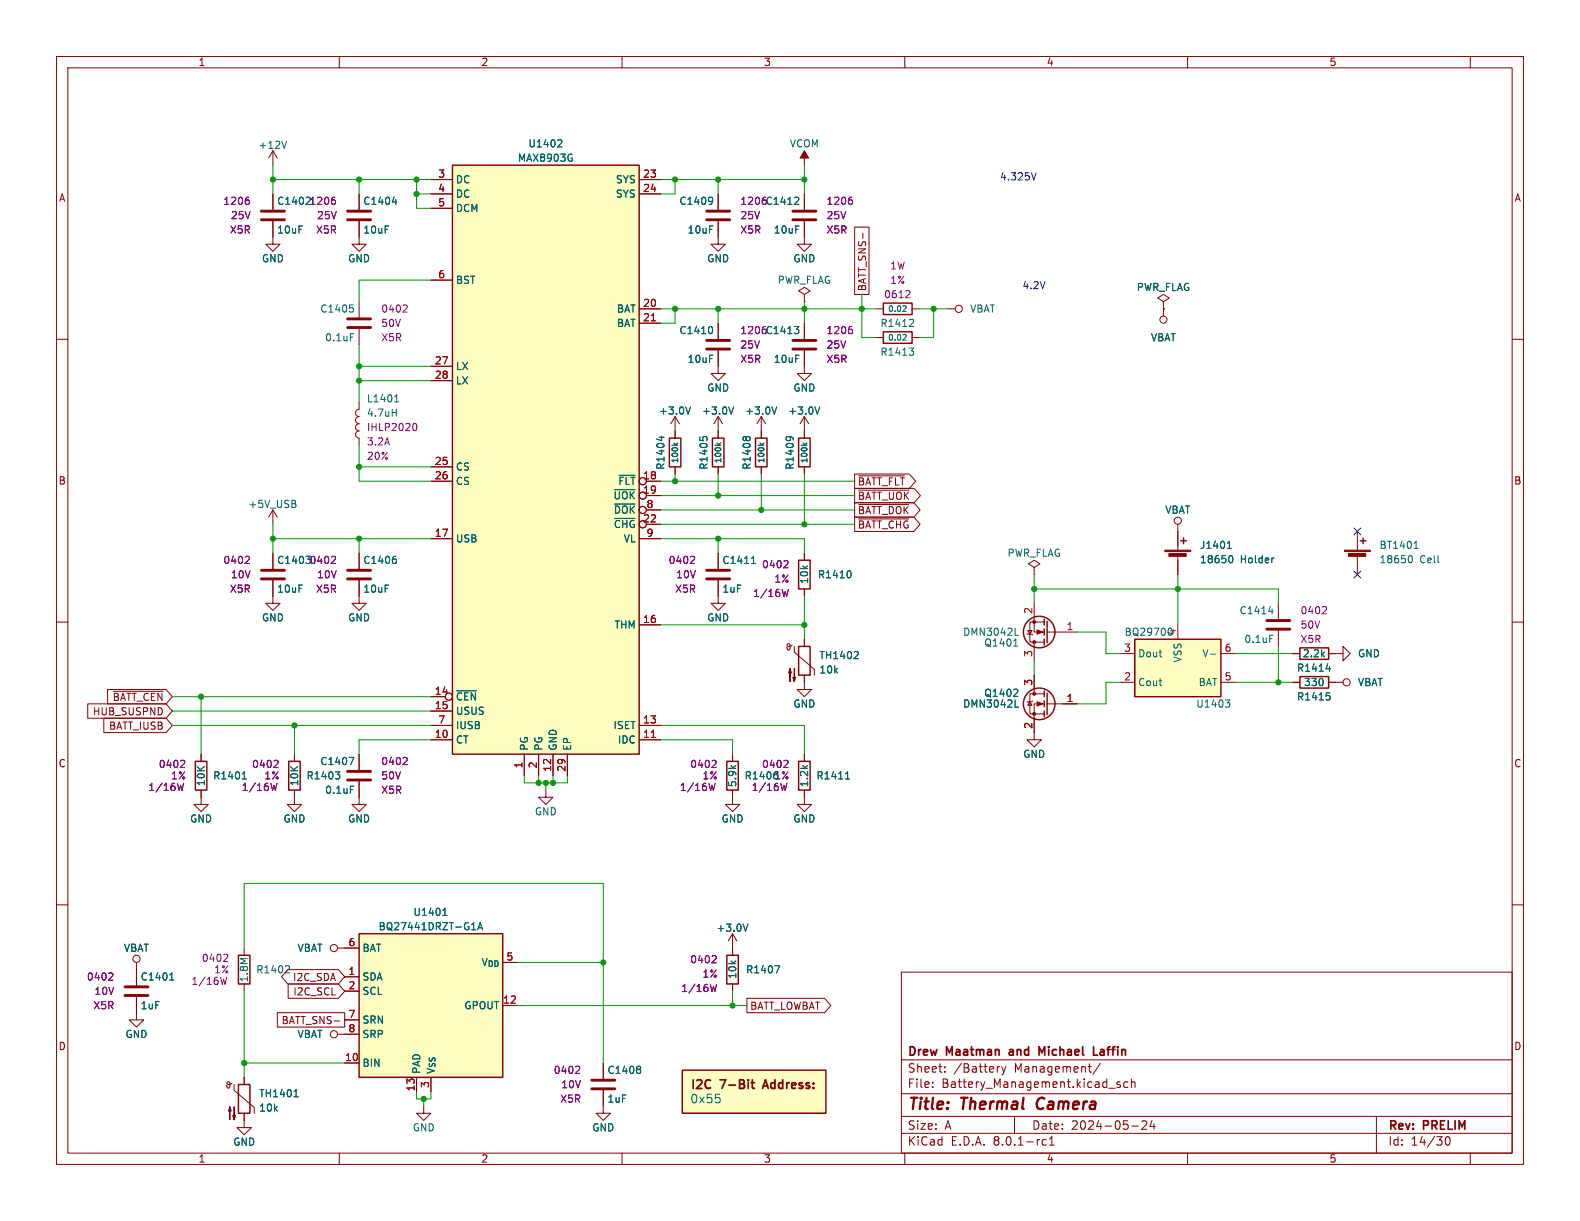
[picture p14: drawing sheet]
<svg xmlns="http://www.w3.org/2000/svg" width="279mm" height="216mm" viewBox="0 0 279 216" stroke-linecap="round" stroke-linejoin="round" font-family="sans-serif">
<defs><g id="words">
<g font-size="2.8" fill="#840000">
<text x="160.4" y="196.8">Title:</text>
<text x="170.1" y="196.8">Thermal</text>
<text x="184.2" y="196.8">Camera</text>
</g>
<g font-size="2.1" fill="#840000">
<text x="160.4" y="189.9">Sheet:</text>
<text x="160.4" y="187.1">Drew</text>
<text x="167.4" y="187.1">Maatman</text>
<text x="168.6" y="189.9">/Battery</text>
<text x="179.2" y="187.1">and</text>
<text x="179.4" y="189.9">Management/</text>
<text x="185" y="187.1">Michael</text>
<text x="195.2" y="187.1">Laffin</text>
<text x="127.4" y="193">7-Bit</text>
<text x="135.6" y="193">Address:</text>
<text x="160.4" y="192.6">File:</text>
<text x="166.5" y="192.6">Battery_Management.kicad_sch</text>
<text x="160.4" y="202.8">KiCad</text>
<text x="160.4" y="200">Size:</text>
<text x="167.1" y="200">A</text>
<text x="168.1" y="202.8">E.D.A.</text>
<text x="175.7" y="202.8">8.0.1-rc1</text>
<text x="182.4" y="200">Date:</text>
<text x="189.4" y="200">2024-05-24</text>
<text x="245.4" y="200.2">Rev:</text>
<text x="245.4" y="202.8">Id:</text>
<text x="249.5" y="202.8">14/30</text>
<text x="251.8" y="200.2">PRELIM</text>
</g>
<g font-size="2.1" fill="#006464">
<text x="121.9" y="193">I2C</text>
<text x="122" y="195.3">0x55</text>
</g>
<g font-size="1.8" fill="#840000">
<text x="35" y="11.9">1</text>
<text x="85" y="11.9">2</text>
<text x="135" y="11.9">3</text>
<text x="185" y="11.9">4</text>
<text x="235" y="11.9">5</text>
<text x="10.3" y="35.9">A</text>
<text x="267.7" y="35.9">A</text>
<text x="153.4" y="51.6" transform="rotate(-90 153.4 51.6)">BATT_SNS-</text>
<text x="10.3" y="85.9">B</text>
<text x="151.6" y="88.6">~{BATT_UOK}</text>
<text x="151.6" y="86">~{BATT_FLT}</text>
<text x="267.7" y="85.9">B</text>
<text x="151.6" y="91.1">~{BATT_DOK}</text>
<text x="151.6" y="93.7">~{BATT_CHG}</text>
<text x="19.8" y="124.1">~{BATT_CEN}</text>
<text x="16.3" y="126.7">HUB_SUSPND</text>
<text x="19.2" y="129.2">BATT_IUSB</text>
<text x="10.3" y="135.9">C</text>
<text x="267.7" y="135.9">C</text>
<text x="51.7" y="173.7">I2C_SDA</text>
<text x="51.8" y="176.2">I2C_SCL</text>
<text x="132.6" y="178.8">BATT_LOWBAT</text>
<text x="10.3" y="185.9">D</text>
<text x="49.7" y="181.3">BATT_SNS-</text>
<text x="267.7" y="185.9">D</text>
<text x="35" y="205.8">1</text>
<text x="85" y="205.8">2</text>
<text x="135" y="205.8">3</text>
<text x="185" y="205.8">4</text>
<text x="235" y="205.8">5</text>
</g>
<g font-size="1.8" fill="#006464">
<text x="45.6" y="26.5">+12V</text>
<text x="91.5" y="28.8">MAX8903G</text>
<text x="93.3" y="26.3">U1402</text>
<text x="139.6" y="26.3">VCOM</text>
<text x="80.5" y="32.6">DC</text>
<text x="80.5" y="35.2">DC</text>
<text x="108.8" y="32.6">SYS</text>
<text x="108.8" y="35.2">SYS</text>
<text x="48.9" y="36.4">C1402</text>
<text x="48.9" y="41.5">10uF</text>
<text x="54.6" y="36.4">1206</text>
<text x="64.1" y="36.4">C1404</text>
<text x="64.1" y="41.5">10uF</text>
<text x="80.5" y="37.7">DCM</text>
<text x="120" y="36.4">C1409</text>
<text x="121.5" y="41.5">10uF</text>
<text x="136.7" y="41.5">10uF</text>
<text x="46.2" y="46.6">GND</text>
<text x="61.5" y="46.6">GND</text>
<text x="125" y="46.6">GND</text>
<text x="140.2" y="46.6">GND</text>
<text x="80.5" y="50.4">BST</text>
<text x="137.4" y="50.4">PWR_FLAG</text>
<text x="200.9" y="51.7">PWR_FLAG</text>
<text x="56.5" y="55.5">C1405</text>
<text x="109" y="55.5">BAT</text>
<text x="109" y="58">BAT</text>
<text x="120" y="59.3">C1410</text>
<text x="155.6" y="58">R1412</text>
<text x="171.5" y="55.5">VBAT</text>
<text x="57.4" y="60.6">0.1uF</text>
<text x="80.5" y="65.6">LX</text>
<text x="121.5" y="64.4">10uF</text>
<text x="136.7" y="64.4">10uF</text>
<text x="155.6" y="63.1">R1413</text>
<text x="203.4" y="60.6">VBAT</text>
<text x="64.8" y="71.3">L1401</text>
<text x="80.5" y="68.2">LX</text>
<text x="125" y="69.4">GND</text>
<text x="140.2" y="69.4">GND</text>
<text x="64.8" y="73.9">4.7uH</text>
<text x="116.4" y="73.5">+3.0V</text>
<text x="124.1" y="73.5">+3.0V</text>
<text x="131.7" y="73.5">+3.0V</text>
<text x="139.3" y="73.5">+3.0V</text>
<text x="80.5" y="83.4">CS</text>
<text x="117.7" y="83.2" transform="rotate(-90 117.7 83.2)">R1404</text>
<text x="125.3" y="83.2" transform="rotate(-90 125.3 83.2)">R1405</text>
<text x="132.9" y="83.2" transform="rotate(-90 132.9 83.2)">R1408</text>
<text x="140.6" y="83.2" transform="rotate(-90 140.6 83.2)">R1409</text>
<text x="80.5" y="86">CS</text>
<text x="108.4" y="88.5">~{UOK}</text>
<text x="109.2" y="86">~{FLT}</text>
<text x="43.8" y="90">+5V_USB</text>
<text x="108.4" y="93.6">~{CHG}</text>
<text x="108.4" y="91">~{DOK}</text>
<text x="206" y="91">VBAT</text>
<text x="48.9" y="99.9">C1403</text>
<text x="54.6" y="99.9">0402</text>
<text x="64.1" y="99.9">C1406</text>
<text x="80.5" y="96.1">USB</text>
<text x="110.2" y="96.1">VL</text>
<text x="127.6" y="99.9">C1411</text>
<text x="178.1" y="98.7">PWR_FLAG</text>
<text x="212.1" y="97.3">J1401</text>
<text x="212.1" y="99.8">18650</text>
<text x="219.3" y="99.8">Holder</text>
<text x="243.8" y="99.8">18650</text>
<text x="243.8" y="97.3">BT1401</text>
<text x="251.1" y="99.8">Cell</text>
<text x="48.9" y="105">10uF</text>
<text x="64.1" y="105">10uF</text>
<text x="127.6" y="105">1uF</text>
<text x="143.1" y="103.4" transform="rotate(-90 143.1 103.4)">10k</text>
<text x="144.5" y="102.5">R1410</text>
<text x="46.2" y="110.1">GND</text>
<text x="61.5" y="110.1">GND</text>
<text x="108.6" y="111.4">THM</text>
<text x="125" y="110.1">GND</text>
<text x="170.2" y="112.6">DMN3042L</text>
<text x="198.8" y="112.6">BQ29700</text>
<text x="208" y="112.5" transform="rotate(-90 208 112.5)">4</text>
<text x="219.1" y="108.8">C1414</text>
<text x="220" y="113.9">0.1uF</text>
<text x="144.8" y="116.8">TH1402</text>
<text x="144.8" y="119.3">10k</text>
<text x="174" y="114.5">Q1401</text>
<text x="201.2" y="116.4">Dout</text>
<text x="209.1" y="117.2" transform="rotate(-90 209.1 117.2)">VSS</text>
<text x="212.5" y="116.4">V-</text>
<text x="229.3" y="119">R1414</text>
<text x="230.3" y="116.4">2.2k</text>
<text x="240" y="116.4">GND</text>
<text x="80.5" y="124.1">~{CEN}</text>
<text x="140.2" y="125.3">GND</text>
<text x="170.2" y="125.3">DMN3042L</text>
<text x="174" y="123.4">Q1402</text>
<text x="201.2" y="121.5">Cout</text>
<text x="211.4" y="125.3">U1403</text>
<text x="211.9" y="121.5">BAT</text>
<text x="229.3" y="124.1">R1415</text>
<text x="230.5" y="121.5">330</text>
<text x="240" y="121.5">VBAT</text>
<text x="80.5" y="131.7">CT</text>
<text x="80.5" y="126.6">USUS</text>
<text x="80.5" y="129.1">IUSB</text>
<text x="108.4" y="129.1">ISET</text>
<text x="109.2" y="131.7">IDC</text>
<text x="56.5" y="135.5">C1407</text>
<text x="93.6" y="132.8" transform="rotate(-90 93.6 132.8)">PG</text>
<text x="96.1" y="132.8" transform="rotate(-90 96.1 132.8)">PG</text>
<text x="98.7" y="132.8" transform="rotate(-90 98.7 132.8)">GND</text>
<text x="101.2" y="132.8" transform="rotate(-90 101.2 132.8)">EP</text>
<text x="134.6" y="136">0402</text>
<text x="180.8" y="134.2">GND</text>
<text x="36.4" y="139.1" transform="rotate(-90 36.4 139.1)">10K</text>
<text x="37.6" y="138">R1401</text>
<text x="52.9" y="139.1" transform="rotate(-90 52.9 139.1)">10K</text>
<text x="54.1" y="138">R1403</text>
<text x="57.4" y="140.6">0.1uF</text>
<text x="130.4" y="139.3" transform="rotate(-90 130.4 139.3)">5.9k</text>
<text x="131.6" y="138">R14061%</text>
<text x="143.1" y="139.3" transform="rotate(-90 143.1 139.3)">1.2k</text>
<text x="144.3" y="138">R1411</text>
<text x="33.5" y="145.6">GND</text>
<text x="50" y="145.6">GND</text>
<text x="61.5" y="145.6">GND</text>
<text x="94.5" y="144.4">GND</text>
<text x="127.5" y="145.6">GND</text>
<text x="140.2" y="145.6">GND</text>
<text x="66.8" y="164.7">BQ27441DRZT-G1A</text>
<text x="73" y="162.2">U1401</text>
<text x="126.6" y="164.9">+3.0V</text>
<text x="21.8" y="168.5">VBAT</text>
<text x="24.8" y="173.6">C1401</text>
<text x="44" y="173.8" transform="rotate(-90 44 173.8)">1.8M</text>
<text x="45.2" y="172.3">R1402</text>
<text x="52.5" y="168.5">VBAT</text>
<text x="64" y="173.6">SDA</text>
<text x="64" y="168.5">BAT</text>
<text x="85" y="171">V_{DD}</text>
<text x="130.4" y="173.2" transform="rotate(-90 130.4 173.2)">10k</text>
<text x="131.8" y="172.3">R1407</text>
<text x="24.8" y="178.7">1uF</text>
<text x="64" y="176.1">SCL</text>
<text x="82" y="178.7">GPOUT</text>
<text x="22.1" y="183.7">GND</text>
<text x="52.5" y="183.7">VBAT</text>
<text x="64" y="181.2">SRN</text>
<text x="64" y="183.7">SRP</text>
<text x="64" y="188.8">BIN</text>
<text x="74.5" y="190" transform="rotate(-90 74.5 190)">PAD</text>
<text x="77.1" y="190" transform="rotate(-90 77.1 190)">V_{SS}</text>
<text x="107.3" y="190.1">C1408</text>
<text x="45.7" y="194.2">TH1401</text>
<text x="45.7" y="196.8">10k</text>
<text x="107.3" y="195.2">1uF</text>
<text x="41.1" y="202.8">GND</text>
<text x="72.9" y="200.3">GND</text>
<text x="104.6" y="200.3">GND</text>
</g>
<g font-size="1.8" fill="#a90000">
<text x="77.4" y="31.5">3</text>
<text x="77.4" y="34">4</text>
<text x="113.6" y="31.5">23</text>
<text x="113.6" y="34">24</text>
<text x="77.4" y="36.6">5</text>
<text x="77.4" y="49.3">6</text>
<text x="113.6" y="54.4">20</text>
<text x="113.6" y="56.9">21</text>
<text x="76.8" y="64.5">27</text>
<text x="76.8" y="67.1">28</text>
<text x="76.8" y="82.3">25</text>
<text x="76.8" y="84.8">26</text>
<text x="113.6" y="84.8">18</text>
<text x="113.6" y="87.4">19</text>
<text x="114.2" y="89.9">8</text>
<text x="76.8" y="95">17</text>
<text x="113.6" y="92.5">22</text>
<text x="114.2" y="95">9</text>
<text x="113.6" y="110.2">16</text>
<text x="182.6" y="108.7" transform="rotate(-90 182.6 108.7)">2</text>
<text x="188.5" y="111.5">1</text>
<text x="182.6" y="116.3" transform="rotate(-90 182.6 116.3)">3</text>
<text x="198.7" y="115.3">3</text>
<text x="216.5" y="115.3">6</text>
<text x="76.8" y="122.9">14</text>
<text x="76.8" y="125.5">15</text>
<text x="182.6" y="121.4" transform="rotate(-90 182.6 121.4)">3</text>
<text x="188.5" y="124.2">1</text>
<text x="198.7" y="120.4">2</text>
<text x="216.5" y="120.4">5</text>
<text x="76.8" y="130.6">10</text>
<text x="77.4" y="128">7</text>
<text x="113.6" y="130.6">11</text>
<text x="113.6" y="128">13</text>
<text x="182.6" y="129" transform="rotate(-90 182.6 129)">2</text>
<text x="92.5" y="136" transform="rotate(-90 92.5 136)">1</text>
<text x="95" y="136" transform="rotate(-90 95 136)">2</text>
<text x="97.5" y="136.6" transform="rotate(-90 97.5 136.6)">12</text>
<text x="100.1" y="136.6" transform="rotate(-90 100.1 136.6)">29</text>
<text x="61.5" y="167.4">6</text>
<text x="61.5" y="172.5">1</text>
<text x="89.5" y="169.9">5</text>
<text x="61.5" y="175">2</text>
<text x="88.9" y="177.5">12</text>
<text x="61.5" y="180.1">7</text>
<text x="61.5" y="182.6">8</text>
<text x="60.9" y="187.7">10</text>
<text x="73.4" y="193.1" transform="rotate(-90 73.4 193.1)">13</text>
<text x="75.9" y="192.5" transform="rotate(-90 75.9 192.5)">3</text>
</g>
<g font-size="1.8" fill="#0000c2">
<text x="176.7" y="32.1">4.325V</text>
<text x="180.7" y="51.3">4.2V</text>
</g>
<g font-size="1.8" fill="#840084">
<text x="39.4" y="36.4">1206</text>
<text x="40.5" y="41.5">X5R</text>
<text x="40.7" y="39">25V</text>
<text x="55.8" y="41.5">X5R</text>
<text x="56" y="39">25V</text>
<text x="130.8" y="36.4">1206 C1412</text>
<text x="130.8" y="39">25V</text>
<text x="130.8" y="41.5">X5R</text>
<text x="146.1" y="36.4">1206</text>
<text x="146.1" y="39">25V</text>
<text x="146.1" y="41.5">X5R</text>
<text x="157.3" y="47.9">1W</text>
<text x="156.2" y="52.9">0612</text>
<text x="157.3" y="50.4">1%</text>
<text x="67.3" y="55.5">0402</text>
<text x="67.3" y="58">50V</text>
<text x="130.8" y="59.3">1206 C1413</text>
<text x="146.1" y="59.3">1206</text>
<text x="67.3" y="60.6">X5R</text>
<text x="130.8" y="61.8">25V</text>
<text x="130.8" y="64.4">X5R</text>
<text x="146.1" y="61.8">25V</text>
<text x="146.1" y="64.4">X5R</text>
<text x="64.8" y="76.4">IHLP2020</text>
<text x="64.8" y="79">3.2A</text>
<text x="64.8" y="81.5">20%</text>
<text x="39.4" y="99.9">0402</text>
<text x="118.1" y="99.9">0402</text>
<text x="134.6" y="100.7">0402</text>
<text x="40.5" y="105">X5R</text>
<text x="40.7" y="102.5">10V</text>
<text x="55.8" y="105">X5R</text>
<text x="56" y="102.5">10V</text>
<text x="119.3" y="105">X5R</text>
<text x="119.5" y="102.5">10V</text>
<text x="133.1" y="105.8">1/16W</text>
<text x="136.8" y="103.2">1%</text>
<text x="229.9" y="108.8">0402</text>
<text x="229.9" y="111.4">50V</text>
<text x="229.9" y="113.9">X5R</text>
<text x="28" y="136">0402</text>
<text x="44.5" y="136">0402</text>
<text x="67.3" y="135.5">0402</text>
<text x="121.9" y="136">0402</text>
<text x="26.1" y="140.1">1/16W</text>
<text x="30.1" y="138">1%</text>
<text x="42.7" y="140.1">1/16W</text>
<text x="46.7" y="138">1%</text>
<text x="67.3" y="138">50V</text>
<text x="67.3" y="140.6">X5R</text>
<text x="120.1" y="140.1">1/16W</text>
<text x="124.1" y="138">1%</text>
<text x="132.8" y="140.1">1/16W</text>
<text x="15.3" y="173.6">0402</text>
<text x="35.6" y="170.3">0402</text>
<text x="37.8" y="172.3">1%</text>
<text x="121.9" y="170.5">0402</text>
<text x="124.1" y="173.1">1%</text>
<text x="16.4" y="178.7">X5R</text>
<text x="16.6" y="176.1">10V</text>
<text x="33.8" y="174.3">1/16W</text>
<text x="120.4" y="175.6">1/16W</text>
<text x="97.8" y="190.1">0402</text>
<text x="99" y="195.2">X5R</text>
<text x="99.1" y="192.6">10V</text>
</g>
<g font-size="1.4" fill="#006464">
<text x="156.9" y="55.3">0.02</text>
<text x="156.9" y="60.4">0.02</text>
<text x="120.1" y="82" transform="rotate(-90 120.1 82)">100k</text>
<text x="127.7" y="82" transform="rotate(-90 127.7 82)">100k</text>
<text x="135.4" y="82" transform="rotate(-90 135.4 82)">100k</text>
<text x="143" y="82" transform="rotate(-90 143 82)">100k</text>
</g>
</g></defs>
<g fill="none" stroke="#840000" stroke-width=".18">
<path d="M10 10h259.4v195.9h-259.4zM12 12h255.4v191.9h-255.4zM60 10v2M110 10v2M160 10v2M210 10v2M260 10v2M63.5 39.1v4.1h1.3l-1.3 1.3-1.3-1.3h1.3M63.5 34.3v2.8M10 60h2M267.4 60h2M63.5 71.1v1.3a.63 .63 0 0 0-.6 .6 .63 .63 0 0 0 .6 .7 .64 .64 0 0 0-.6 .6 .64 .64 0 0 0 .6 .6 .64 .64 0 0 0-.6 .7 .64 .64 0 0 0 .6 .6"/>
<path d="M63.5 76.2a.63 .63 0 0 0-.6 .6 .63 .63 0 0 0 .6 .7v1.2M63.5 97.8v2.8M10 110h2M63.5 102.6v4.1h1.3l-1.3 1.3-1.3-1.3h1.3M182.9 100.3l1-.6-1-.6-1 .6 1 .6v1.3M182.9 101.6h.1M267.4 110h2M52.1 139.7v2.5h-1.3l1.3 1.3 1.2-1.3h-1.2M52.1 133.4v1.2M63.5 138.2v4h-1.3l1.3 1.3 1.3-1.3h-1.3M63.5 133.4v2.7M10 160h2"/>
<path d="M267.4 160h2M24.1 176.3v4h1.3l-1.3 1.3-1.2-1.3h1.2M24.1 170.2v4M43.2 167.6v1.3M43.2 174v1.3M159.4 171.9h108v32h-108zM159.4 197.4h108M159.4 193.4h108M159.4 187.4h108M164.9 192.1v.2M164.9 191.4v.1M167.1 189.4v.2"/>
<path d="M167.1 188.7v.1M176.8 188.6l-.3 .1M177.1 188.6l.4 1M177.5 189.6l-.1 .3-.3 .2M177.9 188.6l-.4 1M179.4 197.4v3M192.4 188.6h.6M192.9 189.6h.1M194.6 188l-1.3 1.9M196.1 192.4h1.1M198.1 191.4l-.4-.1-.2 .2 .1 .2 .5 .2v.3h-.6M199.4 191.4l-.4-.1-.3 .3v.4l.2 .2h.5"/>
<path d="M200.1 191.4l.2-.1 .3 .1 .1 .9M200.1 190.8v1.5M200.1 199.1h1.2M201.9 198.3l.6-.1 .2 .1 .1 .3-.9 1.1h.9M203.7 198.1l-.3 1.1h.9M204.1 198.7v1M243.4 197.4v6.5M60 203.9v2M110 203.9v2M159.4 200.4h108M160 203.9v2M185 201.6l-.4-.1-.3 .3v.4l.1 .2h.6"/>
<path d="M185.6 202.5h.8M185.6 201.4l.4-.4v1.5M210 203.9v2M255.8 201.1l.1-.1a.81 .81 0 0 1 .6 .6 .81 .81 0 0 1-.3 .8l-.1 .1a.81 .81 0 0 1-.6-.6 .81 .81 0 0 1 .3-.8zM260 203.9v2"/>
<circle cx="24.1" cy="169.5" r=".63"/>
</g>
<path d="M183.6 194.4a1.27 1.27 0 0 0 0 1.6" fill="none" stroke="#840000" stroke-width=".4"/>
<path d="M178.5 186.1v.4M184.7 185.1l-.5 1-.5-1v1.5M193.4 185.1v1.5h.7M194.7 185.6h-.1M194.7 186a.29 .29 0 0 0-.2 .3 .29 .29 0 0 0 .2 .3" fill="none" stroke="#840000" stroke-width=".3"/>
<path d="M61.5 38.9h4M61.5 37.3h4M61.5 102.4h4M61.5 100.8h4M61.5 137.9h4M61.5 136.4h4M22.1 176h4.1M22.1 174.5h4.1" fill="none" stroke="#840000" stroke-width=".51"/>
<g fill="none" stroke="#006464" stroke-width=".18">
<path d="M69.4 35.7h.8M70 35.3v.8M69.4 72.9h.7M69.8 71.1h.7M69.9 70.1l.2-.3v1.3M70.1 72.3v1.3M69.7 98.4h.3M69.9 98.9l.2 .2v.3l-.2 .2M59.3 136.5h.8l-.4 .5M59.8 137l.3 .2v.3l-.3 .2M61.7 133.9h.9l-.6 1.3M62 139h.6"/>
<path d="M30 173.3h.7M30.1 172.3l.3-.3v1.3M50.9 170.8l.3 .2-.1 .3-.7 .7h.8"/>
</g>
<path d="M59 34.9h.2M59.1 35.4l.2 .2v.3l-.2 .2M73.2 74.9h.1a.68 .68 0 0 1 .4 .6 .68 .68 0 0 1-.4 .6h-.1M59.1 98.4l.2 .2v.3l-.7 .7h.7M48.9 134.4l.3 .3-.1 .3-.7 .7h.8M49 138.5l-.3 1.3-.3-.9-.2 .9M71.8 133.9l.2 .3v.3l-.8 .7h.8M19.7 172l.3 .3-.1 .3-.7 .7h.8M40 168.7l.3 .3-.1 .3-.7 .7h.8M40.1 172.8l-.3 1.3-.3-.9-.2 .9" fill="none" stroke="#840084" stroke-width=".18"/>
<path d="M51.1 134.6h2v5.1h-2zM42.2 168.9h2v5.1h-2z" fill="none" stroke="#840000" stroke-width=".25"/>
<path d="M200.7 113h15.2v10.2h-15.2z" fill="#ffffc2"/>
<path d="M200.7 113h15.2v10.2h-15.2zM34.5 134.6h2.1v5.1h-2.1z" fill="none" stroke="#840000" stroke-width=".25"/>
<path d="M198.1 115.6h2.6M208.3 110.5v2.5M215.9 115.6h2.5M35.6 139.7v2.5h-1.3l1.3 1.3 1.2-1.3h-1.2M35.6 133.4v1.2M198.1 120.7h2.6M215.9 120.7h2.5" fill="none" stroke="#840000" stroke-width=".18"/>
<path d="M214 115.7h1M42.8 137.7h.8M43 136.8l.2-.3v1.2M216.7 123.8h.8l-.5 .5 .4 .1 .1 .4-.3 .2h-.3" fill="none" stroke="#006464" stroke-width=".18"/>
<path d="M32.4 134.4l.3 .3-.1 .3-.7 .7h.8M32.5 138.5l-.3 1.3-.3-.9-.2 .9" fill="none" stroke="#840084" stroke-width=".18"/>
<path d="M120.6 189.2h25.4v7.7h-25.4z" fill="#ffffc2"/>
<path d="M120.6 189.2h25.4v7.7h-25.4z" fill="none" stroke="#840000" stroke-width=".25"/>
<path d="M132.8 191.4h.6M133 190.9v1.3l.4 .3M135.4 190.9l-.5 1.6" fill="none" stroke="#840000" stroke-width=".3"/>
<path d="M126.6 193.5h.7M127.2 194.1l.2 .3-.2 .5" fill="none" stroke="#006464" stroke-width=".18"/>
<path d="M80 29.2h33v104.2h-33z" fill="#ffffc2"/>
<path d="M80 29.2h33v104.2h-33zM208.8 95.6h1M209.3 95.1v1M128.5 134.6h2.1v5.1h-2.1zM141.2 134.6h2.1v5.1h-2.1z" fill="none" stroke="#840000" stroke-width=".25"/>
<g fill="none" stroke="#840000" stroke-width=".18">
<path d="M76.2 31.8h3.8M76.2 34.3h3.8M76.2 36.8h3.8M113 31.8h3.8M113 34.3h3.8M76.2 49.5h3.8M113 54.6h3.8M113 57.2h3.8M76.2 64.8h3.8M76.2 67.3h3.8M76.2 95.3h3.8M76.2 85.1h3.8"/>
<path d="M76.2 82.6h3.8M113 95.3h3.8M114.3 85.1h2.5M114.3 87.6h2.5M114.3 92.7h2.5M114.3 90.2h2.5M208.3 94v3.3M208.3 98.3v3.3M113 110.5h3.8M226.1 106.7v2.8M226.1 111.5v2.8M76.2 130.8h3.8"/>
<path d="M76.2 128.3h3.8M76.2 123.2h2.5M76.2 125.7h3.8M92.7 133.4v3.8M95.2 133.4v3.8M97.8 133.4v3.8M100.3 133.4v3.8M113 130.8h3.8M113 128.3h3.8M129.5 133.4v1.2M129.5 139.7v1.3M142.2 133.4v1.2"/>
<path d="M142.2 139.7v1.3"/>
<circle cx="79.4" cy="123.2" r=".63"/>
</g>
<path d="M115.2 56.7h.7M115.2 130.4h.7" fill="none" stroke="#a90000" stroke-width=".18"/>
<g fill="none" stroke="#006464" stroke-width=".18">
<path d="M98.8 24.7l.4 .1 .2 .3-.8 .9h.8M101 28h.2v.4l-.2 .1M101 27.2l.1 .1M108.6 86.6h3.7M108.7 91.7h3.6M108.7 89.1h3.6M109.5 84h2.8M217 97h.8M217.2 96l.2-.3v1.3M217.5 98.3l.1-.1a.68 .68 0 0 1 .4 .7 .68 .68 0 0 1-.4 .6h-.1M225.1 98.7h.2M224.3 108.1h.8"/>
<path d="M224.5 112.3h.6M225 107.7v.8M80.7 122.1h3.5M149.5 137.7h.7M149.6 136.8l.3-.3v1.2"/>
</g>
<path d="M234.3 107.3l.3 .2-.1 .3-.7 .7h.8M126.4 134.4l.2 .3v.3l-.7 .7h.7M126.5 138.5l-.3 1.3-.3-.9-.2 .9M139.1 134.4l.2 .3v.3l-.7 .7h.7M139.2 138.5l-.3 1.3-.3-.9-.2 .9" fill="none" stroke="#840084" stroke-width=".18"/>
<path d="M224 111.3h4.1M224 109.7h4.1" fill="none" stroke="#840000" stroke-width=".51"/>
<g fill="#840000" stroke="#840000" stroke-width=".18">
<path d="M206 97.3h4.6v.2h-4.6z"/>
<path d="M206.7 97.9h3.1v.5h-3.1z"/>
</g>
<path d="M63.5 165.1h25.4v25.4h-25.4z" fill="#ffffc2"/>
<g fill="none" stroke="#840000" stroke-width=".25">
<path d="M156.2 53.6h5.1v2h-5.1zM156.2 58.7h5.1v2h-5.1zM118.4 77.5h2v5.1h-2zM126 77.5h2v5.1h-2zM133.6 77.5h2v5.1h-2zM141.2 77.5h2.1v5.1h-2.1zM141.2 99.1h2.1v5h-2.1zM240.5 95.6h1.1M241 95.1v1M141.2 114.3h2.1v5.1h-2.1zM184.7 109.5v1M184.7 111.3v1"/>
<path d="M184.7 113v1M185.2 109.9v3.8M229.9 119.6h5v2.1h-5zM229.9 114.6h5v2h-5zM184.7 122.2v1M184.7 124v1M184.7 125.7v1M185.2 122.6v3.8M63.5 165.1h25.4v25.4h-25.4zM128.5 168.9h2.1v5.1h-2.1zM42.2 191.8h2v5.1h-2z"/>
<circle cx="183.8" cy="111.8" r="2.79"/>
<circle cx="183.8" cy="124.5" r="2.79"/>
</g>
<g fill="none" stroke="#840000" stroke-width=".18">
<path d="M48.3 39.1v4.1h1.2l-1.2 1.3-1.3-1.3h1.3M48.3 26.7v2.5M48.3 34.3v2.8M48.3 26.7l-.8 1.2M48.3 26.7l.7 1.2M63.5 34.3v2.8M63.5 39.1v2.8M76.2 31.8h3.8M76.2 34.3h3.8M76.2 36.8h3.8M113 31.8h3.8M113 34.3h3.8"/>
<path d="M127 39.1v4.1h-1.3l1.3 1.3 1.3-1.3h-1.3M127 34.3v2.8M142.2 39.1v4.1h-1.2l1.2 1.3 1.3-1.3h-1.3M142.2 26.7v2.5M142.2 34.3v2.8M63.5 53.3v2.8M63.5 58.2v2.8M76.2 49.5h3.8M113 54.6h3.8M113 57.2h3.8M127 57.2v2.7M142.2 52.1l1.1-.7-1.1-.6-1 .6 1 .7v1.2"/>
<path d="M142.2 53.3h.1M142.2 57.2v2.7M151.1 40.2h2.6v11.9h-2.6zM152.6 41.2v1M154.9 54.6h1.3M154.9 59.7h1.3M161.3 54.6h1.3M161.3 59.7h1.3M167.6 54.6h1.3M205.7 53.3l1.1-.6-1.1-.6-1 .6 1 .6v1.3M205.7 54.6h.1M205.7 54.6v1.3"/>
<path d="M76.2 64.8h3.8M76.2 67.3h3.8M119.4 73.7v3.8M119.4 73.7l-.8 1.2M119.4 73.7l.7 1.2M127 62v4h-1.3l1.3 1.3 1.3-1.3h-1.3M127 73.7l-.8 1.2M127 73.7v3.8M127 73.7l.8 1.2M134.6 73.7l-.7 1.2M134.6 73.7v3.8M134.6 73.7l.8 1.2"/>
<path d="M142.2 62v4h-1.2l1.2 1.3 1.3-1.3h-1.3M142.2 73.7v3.8M142.2 73.7l-.7 1.2M142.2 73.7l.8 1.2M48.3 90.2v2.5M48.3 97.8v2.8M48.3 90.2l-.8 1.2M48.3 90.2l.7 1.2M63.5 97.8v2.8M76.2 95.3h3.8M76.2 85.1h3.8M76.2 82.6h3.8"/>
<path d="M113 95.3h3.8M114.3 85.1h2.5M114.3 87.6h2.5M114.3 92.7h2.5M114.3 90.2h2.5M119.4 82.6v1.2M127 82.6v1.2M127 97.8v2.8M134.6 82.6v1.2M142.2 82.6v1.2M142.2 97.8v1.3M151.1 86.4h10.6l1.1 1.2-1.1 1.3h-10.6z"/>
<path d="M151.1 83.8h9.7l1.1 1.3-1.1 1.3h-9.7zM151.1 88.9h10.5l1.1 1.3-1.1 1.2h-10.5zM151.1 91.4h10.5l1.1 1.3-1.1 1.3h-10.5zM151.8 86.7h9M151.8 84.1h8.1M151.8 89.2h8.9M151.8 91.8h8.9M208.3 92.7v3.8M208.3 99.1v2.5M240 94v3.3M240 98.3v3.3M48.3 102.6v4.1h1.2l-1.2 1.3-1.3-1.3h1.3"/>
<path d="M63.5 102.6v2.8M113 110.5h3.8M127 102.6v4.1h1.3l-1.3 1.3-1.3-1.3h1.3M139.4 114.3l-.2-.2 .2-.3 .3 .2v.7l-.2 .2h-.2l-.2-.5M140.1 114l-.3 .3h-.4M140.5 114.3v1l3.5 3.1v1M142.2 119.4v2.5h-1.2l1.2 1.3 1.3-1.3h-1.3M142.2 104.1v1.3M142.2 113v1.3M181.6 112l.1 .1h.8l.1 .2M181.7 111.5h.8l-.4 .6zM182.9 106.7v5.1h1.8"/>
<path d="M182.9 113.5v3.3M182.9 119.4v3.3M184.7 110h-2.6v3.5h2.6M185.2 111.8h5.3M228.6 115.6h1.3M234.9 115.6h2.6v1.2l1.3-1.2-1.3-1.3v1.3M15.5 124.5h13.9l1.1 1.2-1.1 1.3h-13.9zM18.4 127h11l1.1 1.3-1.1 1.2h-11zM19 121.9h10.4l1.1 1.3-1.1 1.3h-10.4zM20.1 122.2h8.7M35.6 133.4v1.2M35.6 139.7v1.3"/>
<path d="M52.1 133.4v1.2M52.1 139.7v1.3M63.5 133.4v2.7M63.5 138.2v2.8M76.2 130.8h3.8M76.2 128.3h3.8M76.2 123.2h2.5M76.2 125.7h3.8M92.7 133.4v3.8M95.2 133.4v3.8M96.5 139.7v1.3h-1.3l1.3 1.2 1.3-1.2h-1.3M97.8 133.4v3.8"/>
<path d="M100.3 133.4v3.8M113 130.8h3.8M113 128.3h3.8M129.5 139.7v2.5h-1.2l1.2 1.3 1.3-1.3h-1.3M129.5 133.4v1.2M142.2 139.7v2.5h-1.2l1.2 1.3 1.3-1.3h-1.3M142.2 133.4v1.2M182.1 124.1l.4 .6h-.8zM182.6 124l-.1 .1h-.8l-.1 .1M184.7 124.5h-1.8v6.3h1.2l-1.2 1.3-1.3-1.3h1.3M184.7 122.7h-2.6v3.5h2.6M185.2 124.5h5.3"/>
<path d="M228.6 120.7h1.3M234.9 120.7h2.6M24.1 171.5v2.7M24.1 176.3v2.8M49 179.1h12v2.5h-12zM50.9 171.4h8.9l1.2 1.3-1.2 1.3h-8.9l-1.1-1.3zM51 174h8.8l1.2 1.3-1.2 1.2h-8.8zM59.7 167.6h3.8M61 172.7h2.5M61 175.3h2.5M88.9 177.8h2.5M129.5 165.1l-.7 1.3"/>
<path d="M129.5 165.1v3.8M129.5 174v1.3M129.5 165.1l.8 1.3M132.1 176.5h13.7l1.1 1.3-1.1 1.3h-13.7zM40.4 191.3l.2 .2v.8l-.4 .1-.2-.5M40.4 191.3l-.3 .2 .2 .3h.4l.3-.3M41.4 191.8v1l3.6 3v1.1M43.2 196.9v2.5h-1.3l1.3 1.3 1.2-1.3h-1.2M43.2 190.5v1.3M59.1 180.5h1M59.7 182.9h3.8M61 188h2.5"/>
<path d="M61 180.3h2.5M73.7 190.5v2.5M74.9 195.6v1.3h-1.2l1.2 1.2 1.3-1.2h-1.3M76.2 190.5v2.5M106.7 192.8v4.1h1.2l-1.2 1.2-1.3-1.2h1.3M106.7 188v2.8"/>
<circle cx="169.5" cy="54.6" r=".63"/>
<circle cx="205.7" cy="56.5" r=".63"/>
<circle cx="208.3" cy="92.1" r=".63"/>
<circle cx="79.4" cy="123.2" r=".63"/>
<circle cx="238.1" cy="120.6" r=".63"/>
<circle cx="59.1" cy="167.6" r=".63"/>
<circle cx="59.1" cy="182.9" r=".63"/>
</g>
<g fill="none" stroke="#006464" stroke-width=".18">
<path d="M50.7 25l-.4 1.2M54.8 35.4l-.7 .7h.8M69.4 35.7h.8M70 35.3v.8M98.8 24.7l.4 .1 .2 .3-.8 .9h.8M101 28h.2v.4l-.2 .1M101 27.2l.1 .1M125.8 34.9l.2 .1a1.03 1.03 0 0 1-.2 1.1M126 35.4l-.2 .3M141 34.9l.3 .2-.1 .3-.7 .7h.8M61.8 53.9h.7M62 59h.6"/>
<path d="M62.3 54.4l.2 .2v.3l-.2 .3M125.7 57.7a.79 .79 0 0 1 0 1.3M140.5 57.7h.8l-.5 .5M141 58.2l.3 .3v.3l-.3 .2M160.1 54.1l.1 .1v.3l-.6 .6h.6M160.1 59.1l.1 .2v.3l-.6 .6h.6M161.3 56.5l.3 .2-.1 .3-.7 .7h.8M116.6 77.3h.8M117 77.1v.8M119.2 78.3l.4 .4M119.8 78.3l-.3 .3M122.1 72l-.4 1.2"/>
<path d="M123.8 77.3v.6M124.3 77.4l.2-.2h.3l.2 .2M126.8 78.3l.4 .4M127.5 78.3l-.4 .3M129.7 72l-.4 1.2M131.4 77.4l.2-.2 .3 .2 .3-.2h.2l.3 .2M134.4 78.3l.4 .4M135.1 78.3l-.4 .3M137.3 72l-.4 1.2M139 77.4l.1-.1a1.03 1.03 0 0 1 1.1 .1M139.6 77.2l.2 .2M142 78.3l.4 .4"/>
<path d="M142.7 78.3l-.4 .3M145 72l-.5 1.2M160.8 61.5h.8l-.5 .5M161.3 62l.3 .3v.3l-.3 .2M52 89.1l.3 .2v.3l-.2 .1M52.2 88.5l.1 .2-.1 .3M54.1 98.4h.8M69.7 98.4h.3M69.9 98.9l.2 .2v.3l-.2 .2M108.6 86.6h3.7M108.7 91.7h3.6M108.7 89.1h3.6"/>
<path d="M109.5 84h2.8M132.9 99.6h.7M133 98.7l.2-.3v1.2M217 97h.8M217.2 96l.2-.3v1.3M217.5 98.3l.1-.1a.68 .68 0 0 1 .4 .7 .68 .68 0 0 1-.4 .6h-.1M225.1 98.7h.2M249.2 98.3l.1-.1a.68 .68 0 0 1 .5 .7 .68 .68 0 0 1-.5 .6h-.1M250.1 97h.7M250.3 95.9l.1-.2v1.3M150.2 100.9a.79 .79 0 0 1 0 1.3M151.5 115.2l.3 .2-.1 .3-.7 .8h.8"/>
<path d="M179.3 114.2h.7M179.5 112.3h.6M179.6 113v1.2M234.5 118.3h.8M235.1 117.8v.9M42.8 137.7h.8M43 136.8l.2-.3v1.2M59.3 136.5h.8l-.4 .5M59.8 137l.3 .2v.3l-.3 .2M61.7 133.9h.9l-.6 1.3M62 139h.6M80.7 122.1h3.5"/>
<path d="M149.5 137.7h.7M149.6 136.8l.3-.3v1.2M179.5 125h.6M179.7 121.9l.3 .2-.1 .3-.7 .7h.8M234.6 122.5h.6M235 123l.2 .2v.3l-.2 .3M30 173.3h.7M30.1 172.3l.3-.3v1.3M78.3 161.9h.7M78.4 160.9l.3-.3v1.3M83.4 164.4h.7M83.6 163.3l.2-.2v1.3"/>
<path d="M84.5 164.4l.4-1.3 .4 1.3M84.6 164h.6M132.3 163.4l-.5 1.3M137 170.8h.9l-.6 1.2M52 193.9h.7M52.2 192.8l.2-.1v1.2M113.1 188.5l.2 .3-.2 .3 .2 .2v.3l-.2 .2"/>
</g>
<g fill="none" stroke="#840000" stroke-width=".51">
<path d="M46.2 38.9h4.1M46.2 37.3h4.1M125 38.9h4M125 37.3h4M140.2 38.9h4.1M140.2 37.3h4.1M61.5 57.9h4M61.5 56.4h4M125 61.7h4M125 60.2h4M140.2 61.7h4.1M140.2 60.2h4.1"/>
<path d="M46.2 102.4h4.1M46.2 100.8h4.1M125 102.4h4M125 100.8h4M104.6 192.5h4.1M104.6 191h4.1"/>
</g>
<g fill="none" stroke="#840084" stroke-width=".18">
<path d="M43.7 34.9h.3M43.9 35.4l.2 .2v.3l-.2 .2M59 34.9h.2M59.1 35.4l.2 .2v.3l-.2 .2M150.4 34.9h.2M150.5 35.4l.3 .2v.3l-.3 .2M71.8 53.9l.2 .3v.3l-.8 .7h.8M150.4 57.7h.2M150.5 58.2l.3 .3v.3l-.3 .2M160.7 51.4l.2 .2v.3l-.8 .7h.8M43.9 98.4l.2 .2-.1 .3-.7 .7h.8M59.1 98.4l.2 .2v.3l-.7 .7h.7"/>
<path d="M122.6 98.4l.2 .2v.3l-.7 .7h.7M139.1 99.1l.2 .3v.3l-.7 .7h.7M139.4 104.2l-.3 1.3-.2-.9-.3 .9M32.4 134.4l.3 .3-.1 .3-.7 .7h.8M32.5 138.5l-.3 1.3-.3-.9-.2 .9M48.9 134.4l.3 .3-.1 .3-.7 .7h.8M49 138.5l-.3 1.3-.3-.9-.2 .9M71.8 133.9l.2 .3v.3l-.8 .7h.8M126.4 134.4l.2 .3v.3l-.7 .7h.7M126.5 138.5l-.3 1.3-.3-.9-.2 .9M139.1 134.4l.2 .3v.3l-.7 .7h.7M139.2 138.5l-.3 1.3-.3-.9-.2 .9"/>
<path d="M19.7 172l.3 .3-.1 .3-.7 .7h.8M126.4 169l.2 .2v.3l-.7 .8h.7M126.7 174.1l-.3 1.2-.2-.9-.3 .9M102.3 188.5l.2 .3v.3l-.8 .7h.8"/>
</g>
<g fill="#840000" stroke="#840000" stroke-width=".18">
<path d="M183.4 111.4l1 .4-1 .3z"/>
<path d="M183.4 124.1l1 .4-1 .3z"/>
<path d="M142.2 26.7l.8 1.2h-1.5z"/>
<path d="M237.7 97.3h4.6v.2h-4.6z"/>
<path d="M238.5 97.9h3v.5h-3z"/>
<path d="M40.6 195.7l.3 .8h-.5l.2-.8v2.3z"/>
<path d="M41.4 195.7v2.3l-.3-.8h.6l-.3 .8z"/>
<path d="M139.7 118.2l.3 .8h-.6l.3-.8v2.3z"/>
<path d="M140.5 118.2v2.3l-.3-.7h.5l-.2 .7z"/>
<circle cx="182.9" cy="110" r=".25"/>
<circle cx="182.9" cy="113.5" r=".25"/>
<circle cx="182.9" cy="126.2" r=".25"/>
<circle cx="182.9" cy="122.7" r=".25"/>
</g>
<path d="M183.2 30.6l-.4 1.2" fill="none" stroke="#0000c2" stroke-width=".18"/>
<g fill="none" stroke="#009600" stroke-width=".18">
<path d="M48.3 31.8h27.9M48.3 29.2v5.1M63.5 31.8v2.5M73.7 34.3h2.5M73.7 31.8v5h2.5M116.8 31.8h25.4M119.4 31.8v2.5h-2.6M127 31.8v2.5M142.2 29.2v5.1M76.2 49.5h-12.7v3.8M116.8 54.6h38.1M119.4 54.6v2.6h-2.6"/>
<path d="M127 54.6v2.6M142.2 53.3v3.9M152.4 52.1v7.6h2.5M162.6 54.6h5M165.1 54.6v5.1h-2.5M63.5 61v10.1M63.5 78.7v6.4h12.7M63.5 67.3h12.7M63.5 64.8h12.7M48.3 95.3h27.9M48.3 92.7v5.1M63.5 95.3v2.5"/>
<path d="M63.5 82.6h12.7M116.8 95.3h25.4v2.5M116.8 85.1h34.3M116.8 90.2h34.3M116.8 87.6h34.3M116.8 92.7h34.3M119.4 83.8v1.3M127 83.8v3.8M127 95.3v2.5M134.6 83.8v6.4M142.2 83.8v8.9M116.8 110.5h25.4"/>
<path d="M142.2 105.4v7.6M182.9 101.6v5.1M182.9 116.8v2.6M182.9 104.1h43.2v2.6M190.5 111.8h5.1v3.8h2.5M208.3 101.6v8.9M218.4 115.6h10.2M226.1 114.3v6.4M30.5 125.7h45.7M30.5 128.3h45.7M30.5 123.2h45.7M35.6 123.2v10.2"/>
<path d="M52.1 128.3v5.1M76.2 130.8h-12.7v2.6M92.7 137.2v1.2h7.6v-1.2M95.2 137.2v1.2M96.5 138.4v1.3M97.8 137.2v1.2M116.8 130.8h12.7v2.6M116.8 128.3h25.4v5.1M198.1 120.7h-2.5v3.8h-5.1M218.4 120.7h10.2M43.2 167.6v-11.4h63.5v31.8M43.2 175.3v15.2"/>
<path d="M91.4 177.8h40.7M91.4 170.2h15.3M129.5 175.3v2.5M43.2 188h17.8M73.7 193v1.3h2.5v-1.3M74.9 194.3v1.3"/>
</g>
<path d="M239.4 93.4l1.2 1.2M240.6 93.4l-1.2 1.2M239.4 101l1.2 1.2M240.6 101l-1.2 1.2" fill="none" stroke="#000084" stroke-width=".18"/>
<path d="M115.2 56.7h.7M115.2 130.4h.7" fill="none" stroke="#a90000" stroke-width=".18"/>
<g fill="#009600" stroke="#009600" stroke-width=".18">
<circle cx="63.5" cy="31.8" r=".46"/>
<circle cx="73.7" cy="34.3" r=".46"/>
<circle cx="73.7" cy="31.8" r=".46"/>
<circle cx="63.5" cy="67.3" r=".46"/>
<circle cx="63.5" cy="64.8" r=".46"/>
<circle cx="63.5" cy="95.3" r=".46"/>
<circle cx="63.5" cy="82.6" r=".46"/>
<circle cx="48.3" cy="31.8" r=".46"/>
<circle cx="48.3" cy="95.3" r=".46"/>
<circle cx="182.9" cy="104.1" r=".46"/>
<circle cx="208.3" cy="104.1" r=".46"/>
<circle cx="226.1" cy="120.7" r=".46"/>
<circle cx="52.1" cy="128.3" r=".46"/>
<circle cx="95.2" cy="138.4" r=".46"/>
<circle cx="43.2" cy="188" r=".46"/>
<circle cx="35.6" cy="123.2" r=".46"/>
<circle cx="142.2" cy="31.8" r=".46"/>
<circle cx="119.4" cy="54.6" r=".46"/>
<circle cx="127" cy="54.6" r=".46"/>
<circle cx="119.4" cy="31.8" r=".46"/>
<circle cx="127" cy="31.8" r=".46"/>
<circle cx="134.6" cy="90.2" r=".46"/>
<circle cx="142.2" cy="110.5" r=".46"/>
<circle cx="152.4" cy="54.6" r=".46"/>
<circle cx="142.2" cy="54.6" r=".46"/>
<circle cx="142.2" cy="92.7" r=".46"/>
<circle cx="119.4" cy="85.1" r=".46"/>
<circle cx="127" cy="95.3" r=".46"/>
<circle cx="127" cy="87.6" r=".46"/>
<circle cx="165.1" cy="54.6" r=".46"/>
<circle cx="74.9" cy="194.3" r=".46"/>
<circle cx="106.7" cy="170.2" r=".46"/>
<circle cx="129.5" cy="177.8" r=".46"/>
<circle cx="96.5" cy="138.4" r=".46"/>
<circle cx="97.8" cy="138.4" r=".46"/>
</g>
<use href="#words"/>
</svg>
